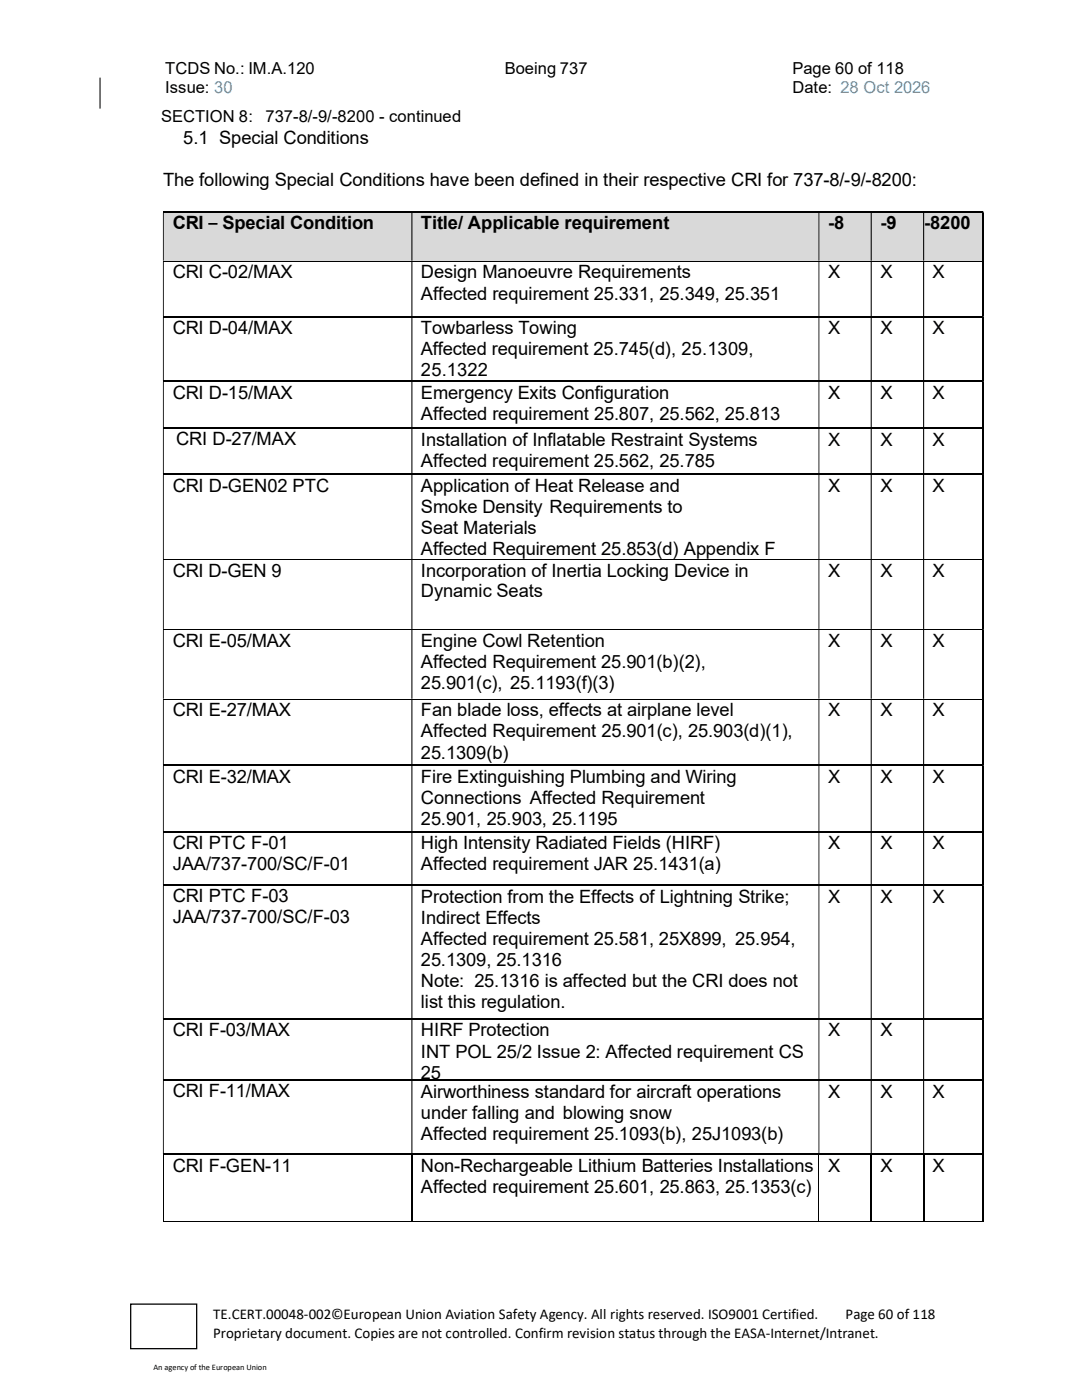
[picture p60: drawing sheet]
<svg xmlns="http://www.w3.org/2000/svg" width="216mm" height="279mm" viewBox="0 0 216 279" stroke-linecap="round" stroke-linejoin="round" font-family="sans-serif">
<defs><g id="words">
<g font-size="3.7">
<text x="36.6" y="28.8">5.1 Special Conditions</text>
<text x="32.6" y="37.2">The following Special Conditions have been defined in their respective CRI for 737-8/-9/-8200:</text>
<text x="34.5" y="45.8">CRI – Special Condition</text>
<text x="84" y="45.8">Title/ Applicable requirement</text>
<text x="165.2" y="45.8">-8</text>
<text x="175.7" y="45.8">-9</text>
<text x="184.4" y="45.8">-8200</text>
<text x="34.5" y="55.5">CRI C-02/MAX</text>
<text x="84" y="55.5">Design Manoeuvre Requirements</text>
<text x="84" y="59.8">Affected requirement 25.331, 25.349, 25.351</text>
<text x="165.2" y="55.5">X</text>
<text x="175.7" y="55.5">X</text>
<text x="186.1" y="55.5">X</text>
<text x="34.5" y="66.6">CRI D-04/MAX</text>
<text x="84" y="66.6">Towbarless Towing</text>
<text x="84" y="70.9">Affected requirement 25.745(d), 25.1309,</text>
<text x="165.2" y="66.6">X</text>
<text x="175.7" y="66.6">X</text>
<text x="186.1" y="66.6">X</text>
<text x="84" y="75.1">25.1322</text>
<text x="34.5" y="79.5">CRI D-15/MAX</text>
<text x="84" y="79.6">Emergency Exits Configuration</text>
<text x="84" y="83.8">Affected requirement 25.807, 25.562, 25.813</text>
<text x="165.2" y="79.6">X</text>
<text x="175.7" y="79.6">X</text>
<text x="186.1" y="79.6">X</text>
<text x="35.2" y="88.9">CRI D-27/MAX</text>
<text x="84" y="88.9">Installation of Inflatable Restraint Systems</text>
<text x="165.2" y="88.9">X</text>
<text x="175.7" y="88.9">X</text>
<text x="186.1" y="88.9">X</text>
<text x="84" y="93.1">Affected requirement 25.562, 25.785</text>
<text x="34.5" y="98.1">CRI D-GEN02 PTC</text>
<text x="84" y="98.2">Application of Heat Release and</text>
<text x="165.2" y="98.2">X</text>
<text x="175.7" y="98.2">X</text>
<text x="186.1" y="98.2">X</text>
<text x="84" y="102.4">Smoke Density Requirements to</text>
<text x="84" y="106.6">Seat Materials</text>
<text x="84" y="110.8">Affected Requirement 25.853(d) Appendix F</text>
<text x="34.5" y="115.1">CRI D-GEN 9</text>
<text x="84" y="119.2">Dynamic Seats</text>
<text x="84" y="115.1">Incorporation of Inertia Locking Device in</text>
<text x="165.2" y="115.1">X</text>
<text x="175.7" y="115.1">X</text>
<text x="186.1" y="115.1">X</text>
<text x="34.5" y="129">CRI E-05/MAX</text>
<text x="84" y="129">Engine Cowl Retention</text>
<text x="165.2" y="129">X</text>
<text x="175.7" y="129">X</text>
<text x="186.1" y="129">X</text>
<text x="84" y="133.3">Affected Requirement 25.901(b)(2),</text>
<text x="84" y="137.5">25.901(c), 25.1193(f)(3)</text>
<text x="34.5" y="143">CRI E-27/MAX</text>
<text x="84" y="142.9">Fan blade loss, effects at airplane level</text>
<text x="165.2" y="142.9">X</text>
<text x="175.7" y="142.9">X</text>
<text x="186.1" y="142.9">X</text>
<text x="84" y="147.2">Affected Requirement 25.901(c), 25.903(d)(1),</text>
<text x="84" y="151.4">25.1309(b)</text>
<text x="34.5" y="156.2">CRI E-32/MAX</text>
<text x="84" y="156.2">Fire Extinguishing Plumbing and Wiring</text>
<text x="84" y="160.4">Connections Affected Requirement</text>
<text x="165.2" y="156.2">X</text>
<text x="175.7" y="156.2">X</text>
<text x="186.1" y="156.2">X</text>
<text x="84" y="164.6">25.901, 25.903, 25.1195</text>
<text x="34.5" y="169.5">CRI PTC F-01</text>
<text x="34.5" y="173.6">JAA/737-700/SC/F-01</text>
<text x="84" y="169.5">High Intensity Radiated Fields (HIRF)</text>
<text x="84" y="173.7">Affected requirement JAR 25.1431(a)</text>
<text x="165.2" y="169.5">X</text>
<text x="175.7" y="169.5">X</text>
<text x="186.1" y="169.5">X</text>
<text x="34.5" y="180.1">CRI PTC F-03</text>
<text x="34.5" y="184.2">JAA/737-700/SC/F-03</text>
<text x="84" y="180.2">Protection from the Effects of Lightning Strike;</text>
<text x="84" y="184.4">Indirect Effects</text>
<text x="165.2" y="180.2">X</text>
<text x="175.7" y="180.2">X</text>
<text x="186.1" y="180.2">X</text>
<text x="84" y="188.6">Affected requirement 25.581, 25X899, 25.954,</text>
<text x="84" y="192.8">25.1309, 25.1316</text>
<text x="84" y="197">Note: 25.1316 is affected but the CRI does not</text>
<text x="84" y="201.2">list this regulation.</text>
<text x="34.5" y="206.8">CRI F-03/MAX</text>
<text x="84" y="206.8">HIRF Protection</text>
<text x="165.2" y="206.8">X</text>
<text x="175.7" y="206.8">X</text>
<text x="84" y="211.2">INT POL 25/2 Issue 2: Affected requirement CS</text>
<text x="84" y="215.3">25</text>
<text x="34.5" y="219">CRI F-11/MAX</text>
<text x="84" y="219.2">Airworthiness standard for aircraft operations</text>
<text x="165.2" y="219.2">X</text>
<text x="175.7" y="219.2">X</text>
<text x="186.1" y="219.2">X</text>
<text x="84" y="223.4">under falling and blowing snow</text>
<text x="84" y="227.4">Affected requirement 25.1093(b), 25J1093(b)</text>
<text x="34.5" y="233.8">CRI F-GEN-11</text>
<text x="84" y="233.8">Non-Rechargeable Lithium Batteries Installations</text>
<text x="165.2" y="233.8">X</text>
<text x="175.7" y="233.8">X</text>
<text x="186.1" y="233.8">X</text>
<text x="84" y="238">Affected requirement 25.601, 25.863, 25.1353(c)</text>
</g>
<g font-size="3.3">
<text x="33" y="14.7">TCDS No.: IM.A.120</text>
<text x="100.7" y="14.7">Boeing 737</text>
<text x="158.1" y="14.8">Page 60 of 118</text>
<text x="33" y="18.6">Issue: 30</text>
<text x="158.1" y="18.6">Date: 28 Oct 2026</text>
<text x="32.2" y="24.3">SECTION 8:</text>
<text x="53" y="24.3">737-8/-9/-8200 - continued</text>
</g>
<g font-size="3">
<text x="42.5" y="263.3">TE.CERT.00048-002©European Union Aviation Safety Agency. All rights reserved. ISO9001 Certified.</text>
<text x="168.7" y="263.3">Page 60 of 118</text>
<text x="42.5" y="267">Proprietary document. Copies are not controlled. Confirm revision status through the EASA-Internet/Intranet.</text>
</g>
<text font-size="1.7" x="30.6" y="273.3">An agency of the European Union</text>
</g></defs>
<path d="M26.1 260.3h13.1v8.9h-13.1z" fill="none" stroke="#000" stroke-width=".25"/>
<g fill="#d9d9d9">
<path d="M32.7 42.5h49.4v9.5h-49.4z" fill-rule="evenodd"/>
<path d="M82.3 42.5h81v9.5h-81z" fill-rule="evenodd"/>
<path d="M163.5 42.5h10.3v9.5h-10.3z" fill-rule="evenodd"/>
<path d="M173.9 42.5h10.3v9.5h-10.3z" fill-rule="evenodd"/>
<path d="M184.4 42.5h11.7v9.5h-11.7z" fill-rule="evenodd"/>
</g>
<g fill="none" stroke="#000" stroke-width=".21">
<path d="M32.5 42.4h163.6M196.2 42.5v9.5M196.2 52.2v10.9M32.5 63.2h163.6M32.5 76.1h163.6M196.2 63.3v12.7M196.2 76.2v9.1M32.5 85.4h163.6M32.5 94.7h163.6M196.2 85.5v9.1M196.2 94.8v16.8M196.2 111.8v13.7"/>
<path d="M196.2 125.7v13.7M196.2 139.6v13M32.5 152.7h163.6M196.2 152.8v13.1M32.5 166.1h163.6M32.5 176.7h163.6M196.2 166.2v10.4M196.2 176.8v26.5M32.5 203.4h163.6M32.5 215.6h163.6M196.2 203.5v12M196.2 215.7v14.6"/>
<path d="M32.5 230.4h163.6M82.2 230.5v13.3M173.8 230.5v13.3M184.3 230.5v13.3M196.2 230.5v13.3"/>
</g>
<g fill="#000">
<path d="M196.1 42.2h.2v.3h-.2zM32.5 42.5h.2v9.5h-.2zM82.1 42.5h.2v9.5h-.2zM163.3 42.5h.2v9.5h-.2zM173.7 42.5h.2v9.5h-.2zM184.2 42.5h.2v9.5h-.2z" fill-rule="evenodd"/>
<path d="M196.1 52h.2v.2h-.2zM32.5 52.2h.2v10.9h-.2zM82.1 52.2h.2v10.9h-.2zM163.3 52.2h.2v10.9h-.2zM173.7 52.2h.2v10.9h-.2zM184.2 52.2h.2v10.9h-.2z" fill-rule="evenodd"/>
<path d="M196.1 63.1h.2v.2h-.2zM32.5 63.3h.2v12.7h-.2zM82.1 63.3h.2v12.7h-.2zM163.3 63.3h.2v12.7h-.2zM173.7 63.3h.2v12.7h-.2zM184.2 63.3h.2v12.7h-.2z" fill-rule="evenodd"/>
<path d="M196.1 76h.2v.2h-.2zM32.5 76.2h.2v9.1h-.2zM82.1 76.2h.2v9.1h-.2zM163.3 76.2h.2v9.1h-.2zM173.7 76.2h.2v9.1h-.2zM184.2 76.2h.2v9.1h-.2z" fill-rule="evenodd"/>
<path d="M196.1 85.3h.2v.2h-.2zM32.5 85.5h.2v9.1h-.2zM82.1 85.5h.2v9.1h-.2zM163.3 85.5h.2v9.1h-.2zM173.7 85.5h.2v9.1h-.2zM184.2 85.5h.2v9.1h-.2z" fill-rule="evenodd"/>
<path d="M196.1 94.6h.2v.2h-.2zM32.5 94.8h.2v16.8h-.2zM82.1 94.8h.2v16.8h-.2zM163.3 94.8h.2v16.8h-.2zM173.7 94.8h.2v16.8h-.2zM184.2 94.8h.2v16.8h-.2z" fill-rule="evenodd"/>
<path d="M196.1 111.6h.2v.2h-.2zM32.5 111.8h.2v13.7h-.2zM82.1 111.8h.2v13.7h-.2zM163.3 111.8h.2v13.7h-.2zM173.7 111.8h.2v13.7h-.2zM184.2 111.8h.2v13.7h-.2z" fill-rule="evenodd"/>
<path d="M196.1 125.5h.2v.2h-.2zM32.5 125.7h.2v13.7h-.2zM82.1 125.7h.2v13.7h-.2zM163.3 125.7h.2v13.7h-.2zM173.7 125.7h.2v13.7h-.2zM184.2 125.7h.2v13.7h-.2z" fill-rule="evenodd"/>
<path d="M196.1 139.4h.2v.2h-.2zM32.5 139.6h.2v13h-.2zM82.1 139.6h.2v13h-.2zM163.3 139.6h.2v13h-.2zM173.7 139.6h.2v13h-.2zM184.2 139.6h.2v13h-.2z" fill-rule="evenodd"/>
<path d="M196.1 152.6h.2v.2h-.2zM32.5 152.8h.2v13.1h-.2zM82.1 152.8h.2v13.1h-.2zM163.3 152.8h.2v13.1h-.2zM173.7 152.8h.2v13.1h-.2zM184.2 152.8h.2v13.1h-.2z" fill-rule="evenodd"/>
<path d="M196.1 165.9h.2v.3h-.2zM32.5 166.2h.2v10.4h-.2zM82.1 166.2h.2v10.4h-.2zM163.3 166.2h.2v10.4h-.2zM173.7 166.2h.2v10.4h-.2zM184.2 166.2h.2v10.4h-.2z" fill-rule="evenodd"/>
<path d="M196.1 176.6h.2v.2h-.2zM32.5 176.8h.2v26.5h-.2zM82.1 176.8h.2v26.5h-.2zM163.3 176.8h.2v26.5h-.2zM173.7 176.8h.2v26.5h-.2zM184.2 176.8h.2v26.5h-.2z" fill-rule="evenodd"/>
<path d="M196.1 203.3h.2v.2h-.2zM32.5 203.5h.2v12h-.2zM82.1 203.5h.2v12h-.2zM163.3 203.5h.2v12h-.2zM173.7 203.5h.2v12h-.2zM184.2 203.5h.2v12h-.2z" fill-rule="evenodd"/>
<path d="M196.1 215.5h.2v.2h-.2zM32.5 215.7h.2v14.6h-.2zM82.1 215.7h.2v14.6h-.2zM163.3 215.7h.2v14.6h-.2zM173.7 215.7h.2v14.6h-.2zM184.2 215.7h.2v14.6h-.2z" fill-rule="evenodd"/>
<path d="M196.1 243.6h.2v.2h-.2zM19.9 15.5h.2v6.2h-.2z" fill-rule="evenodd"/>
</g>
<path d="M32.5 52.1h163.6M32.5 111.7h163.6M32.5 125.6h163.6M32.5 139.5h163.6M32.6 230.5v13.3M163.4 230.5v13.3M32.5 243.7h49.6M82.3 243.7h81M163.5 243.7h10.2M173.9 243.7h10.3M184.4 243.7h11.7" fill="none" stroke="#000" stroke-width=".2"/>
<path d="M196.1 230.3h.2v.2h-.2z" fill="#000"/>
<use href="#words"/>
</svg>
